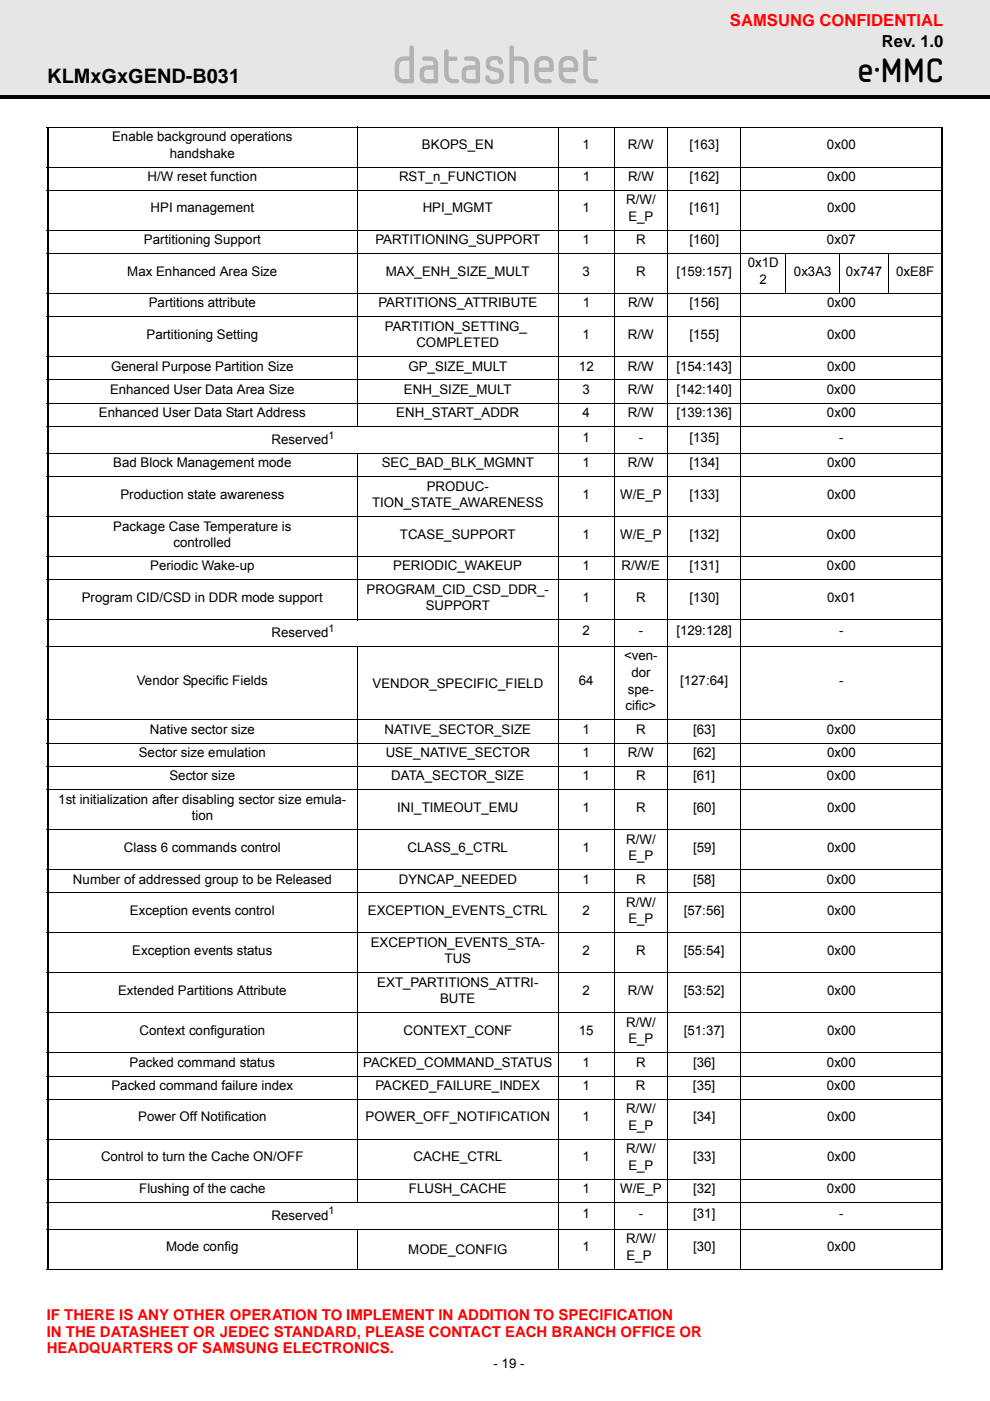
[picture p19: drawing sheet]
<svg xmlns="http://www.w3.org/2000/svg" width="210mm" height="297mm" viewBox="0 0 210 297" stroke-linecap="round" stroke-linejoin="round" font-family="sans-serif">
<defs><g id="words">
<text font-size="10.6" fill="#b3b3b3" x="83.1" y="17.6">datasheet</text>
<text font-size="7" x="181.7" y="17.4">e·MMC</text>
<text font-size="4.2" x="10" y="17.6">KLMxGxGEND-B031</text>
<text font-size="3.5" fill="#f00" x="154.8" y="5.5">SAMSUNG CONFIDENTIAL</text>
<text font-size="3.5" x="187" y="9.9">Rev. 1.0</text>
<g font-size="3.2" fill="#f00">
<text x="9.9" y="279.8">IF THERE IS ANY OTHER OPERATION TO IMPLEMENT IN ADDITION TO SPECIFICATION</text>
<text x="9.9" y="283.4">IN THE DATASHEET OR JEDEC STANDARD, PLEASE CONTACT EACH BRANCH OFFICE OR</text>
<text x="9.9" y="286.9">HEADQUARTERS OF SAMSUNG ELECTRONICS.</text>
</g>
<g font-size="2.8">
<text x="23.8" y="29.9">Enable background operations</text>
<text x="36" y="33.4">handshake</text>
<text x="89.5" y="31.6">BKOPS_EN</text>
<text x="123.5" y="31.6">1</text>
<text x="133.1" y="31.6">R/W</text>
<text x="146.2" y="31.6">[163]</text>
<text x="175.3" y="31.6">0x00</text>
<text x="31.3" y="38.4">H/W reset function</text>
<text x="84.6" y="38.4">RST_n_FUNCTION</text>
<text x="123.5" y="38.4">1</text>
<text x="133.2" y="38.4">R/W</text>
<text x="146.2" y="38.4">[162]</text>
<text x="175.4" y="38.4">0x00</text>
<text x="31.9" y="45">HPI management</text>
<text x="89.6" y="45">HPI_MGMT</text>
<text x="123.5" y="45">1</text>
<text x="132.8" y="43.3">R/W/</text>
<text x="133.2" y="46.8">E_P</text>
<text x="146.2" y="45">[161]</text>
<text x="175.3" y="45">0x00</text>
<text x="30.5" y="51.8">Partitioning Support</text>
<text x="79.6" y="51.8">PARTITIONING_SUPPORT</text>
<text x="123.5" y="51.8">1</text>
<text x="134.9" y="51.8">R</text>
<text x="146.2" y="51.8">[160]</text>
<text x="175.3" y="51.8">0x07</text>
<text x="27" y="58.5">Max Enhanced Area Size</text>
<text x="81.8" y="58.5">MAX_ENH_SIZE_MULT</text>
<text x="123.5" y="58.5">3</text>
<text x="134.9" y="58.5">R</text>
<text x="143.4" y="58.5">[159:157]</text>
<text x="158.5" y="56.7">0x1D</text>
<text x="168.3" y="58.5">0x3A3</text>
<text x="179.4" y="58.5">0x747</text>
<text x="190" y="58.5">0xE8F</text>
<text x="31.5" y="65.2">Partitions attribute</text>
<text x="80.2" y="65.2">PARTITIONS_ATTRIBUTE</text>
<text x="123.5" y="65.2">1</text>
<text x="133.2" y="65.2">R/W</text>
<text x="146.2" y="65.2">[156]</text>
<text x="161" y="60.2">2</text>
<text x="175.4" y="65.2">0x00</text>
<text x="31.1" y="71.9">Partitioning Setting</text>
<text x="81.6" y="70.1">PARTITION_SETTING_</text>
<text x="123.5" y="71.9">1</text>
<text x="133.1" y="71.9">R/W</text>
<text x="146.2" y="71.9">[155]</text>
<text x="175.4" y="71.9">0x00</text>
<text x="88.3" y="73.6">COMPLETED</text>
<text x="23.3" y="83.5">Enhanced User Data Area Size</text>
<text x="23.5" y="78.6">General Purpose Partition Size</text>
<text x="85.7" y="83.5">ENH_SIZE_MULT</text>
<text x="86.6" y="78.6">GP_SIZE_MULT</text>
<text x="122.8" y="78.6">12</text>
<text x="123.5" y="83.5">3</text>
<text x="133.1" y="83.5">R/W</text>
<text x="133.1" y="78.6">R/W</text>
<text x="143.4" y="83.5">[142:140]</text>
<text x="143.4" y="78.6">[154:143]</text>
<text x="175.3" y="83.5">0x00</text>
<text x="175.4" y="78.6">0x00</text>
<text x="21" y="88.4">Enhanced User Data Start Address</text>
<text x="84" y="88.4">ENH_START_ADDR</text>
<text x="123.5" y="88.4">4</text>
<text x="133.1" y="88.4">R/W</text>
<text x="143.4" y="88.4">[139:136]</text>
<text x="175.3" y="88.4">0x00</text>
<text x="57.6" y="94.1">Reserved</text>
<text x="123.5" y="93.8">1</text>
<text x="135.4" y="93.8">-</text>
<text x="146.2" y="93.8">[135]</text>
<text x="177.9" y="93.8">-</text>
<text x="24" y="99.1">Bad Block Management mode</text>
<text x="80.9" y="99.1">SEC_BAD_BLK_MGMNT</text>
<text x="123.5" y="99.1">1</text>
<text x="133.1" y="99.1">R/W</text>
<text x="146.2" y="99.1">[134]</text>
<text x="175.3" y="99.1">0x00</text>
<text x="25.5" y="105.8">Production state awareness</text>
<text x="78.9" y="107.5">TION_STATE_AWARENESS</text>
<text x="90.5" y="104">PRODUC-</text>
<text x="123.5" y="105.8">1</text>
<text x="131.5" y="105.8">W/E_P</text>
<text x="146.2" y="105.8">[133]</text>
<text x="175.3" y="105.8">0x00</text>
<text x="24" y="112.5">Package Case Temperature is</text>
<text x="36.8" y="116">controlled</text>
<text x="84.8" y="114.2">TCASE_SUPPORT</text>
<text x="123.5" y="114.2">1</text>
<text x="131.5" y="114.2">W/E_P</text>
<text x="146.2" y="114.2">[132]</text>
<text x="175.3" y="114.2">0x00</text>
<text x="31.8" y="120.9">Periodic Wake-up</text>
<text x="77.7" y="125.9">PROGRAM_CID_CSD_DDR_-</text>
<text x="83.4" y="120.9">PERIODIC_WAKEUP</text>
<text x="123.5" y="120.9">1</text>
<text x="131.8" y="120.9">R/W/E</text>
<text x="146.2" y="120.9">[131]</text>
<text x="175.3" y="120.9">0x00</text>
<text x="17.4" y="127.7">Program CID/CSD in DDR mode support</text>
<text x="90.3" y="129.4">SUPPORT</text>
<text x="123.5" y="127.7">1</text>
<text x="134.9" y="127.7">R</text>
<text x="146.2" y="127.7">[130]</text>
<text x="175.3" y="127.7">0x01</text>
<text x="57.6" y="135.1">Reserved</text>
<text x="123.5" y="134.7">2</text>
<text x="135.4" y="134.7">-</text>
<text x="143.4" y="134.7">[129:128]</text>
<text x="177.9" y="134.7">-</text>
<text x="132.3" y="140">&lt;ven-</text>
<text x="133.9" y="143.6">dor</text>
<text x="29" y="145.3">Vendor Specific Fields</text>
<text x="79" y="145.8">VENDOR_SPECIFIC_FIELD</text>
<text x="122.7" y="145.3">64</text>
<text x="133.1" y="147.1">spe-</text>
<text x="144.2" y="145.3">[127:64]</text>
<text x="177.9" y="145.3">-</text>
<text x="31.8" y="155.6">Native sector size</text>
<text x="81.5" y="155.6">NATIVE_SECTOR_SIZE</text>
<text x="123.5" y="155.6">1</text>
<text x="132.6" y="150.6">cific&gt;</text>
<text x="134.9" y="155.6">R</text>
<text x="147" y="155.6">[63]</text>
<text x="175.3" y="155.6">0x00</text>
<text x="29.4" y="160.5">Sector size emulation</text>
<text x="81.8" y="160.5">USE_NATIVE_SECTOR</text>
<text x="123.5" y="160.5">1</text>
<text x="133.1" y="160.5">R/W</text>
<text x="147" y="160.5">[62]</text>
<text x="175.3" y="160.5">0x00</text>
<text x="35.9" y="165.4">Sector size</text>
<text x="82.9" y="165.4">DATA_SECTOR_SIZE</text>
<text x="123.5" y="165.4">1</text>
<text x="134.9" y="165.4">R</text>
<text x="146.9" y="165.4">[61]</text>
<text x="175.3" y="165.4">0x00</text>
<text x="12.4" y="170.4">1st initialization after disabling sector size emula-</text>
<text x="40.6" y="173.9">tion</text>
<text x="84.2" y="172.1">INI_TIMEOUT_EMU</text>
<text x="123.5" y="172.1">1</text>
<text x="134.9" y="172.1">R</text>
<text x="147" y="172.1">[60]</text>
<text x="175.3" y="172.1">0x00</text>
<text x="132.8" y="178.9">R/W/</text>
<text x="26.3" y="180.6">Class 6 commands control</text>
<text x="86.4" y="180.6">CLASS_6_CTRL</text>
<text x="123.5" y="180.6">1</text>
<text x="133.2" y="182.4">E_P</text>
<text x="147" y="180.6">[59]</text>
<text x="175.3" y="180.6">0x00</text>
<text x="15.5" y="187.3">Number of addressed group to be Released</text>
<text x="84.5" y="187.3">DYNCAP_NEEDED</text>
<text x="123.5" y="187.3">1</text>
<text x="134.9" y="187.3">R</text>
<text x="147" y="187.3">[58]</text>
<text x="175.3" y="187.3">0x00</text>
<text x="27.6" y="194">Exception events control</text>
<text x="78" y="194">EXCEPTION_EVENTS_CTRL</text>
<text x="123.5" y="194">2</text>
<text x="132.8" y="192.3">R/W/</text>
<text x="133.2" y="195.8">E_P</text>
<text x="145" y="194">[57:56]</text>
<text x="175.4" y="194">0x00</text>
<text x="28" y="202.5">Exception events status</text>
<text x="78.6" y="200.7">EXCEPTION_EVENTS_STA-</text>
<text x="123.5" y="202.5">2</text>
<text x="134.9" y="202.5">R</text>
<text x="145" y="202.5">[55:54]</text>
<text x="175.4" y="202.5">0x00</text>
<text x="80" y="209.2">EXT_PARTITIONS_ATTRI-</text>
<text x="94.3" y="204.3">TUS</text>
<text x="25" y="210.9">Extended Partitions Attribute</text>
<text x="93.3" y="212.7">BUTE</text>
<text x="123.5" y="210.9">2</text>
<text x="133.1" y="210.9">R/W</text>
<text x="145" y="210.9">[53:52]</text>
<text x="175.4" y="210.9">0x00</text>
<text x="29.6" y="219.4">Context configuration</text>
<text x="85.6" y="219.4">CONTEXT_CONF</text>
<text x="122.7" y="219.4">15</text>
<text x="132.8" y="217.7">R/W/</text>
<text x="133.2" y="221.2">E_P</text>
<text x="145" y="219.4">[51:37]</text>
<text x="175.4" y="219.4">0x00</text>
<text x="27.5" y="226.1">Packed command status</text>
<text x="77" y="226.1">PACKED_COMMAND_STATUS</text>
<text x="123.5" y="226.1">1</text>
<text x="134.9" y="226.1">R</text>
<text x="146.9" y="226.1">[36]</text>
<text x="175.3" y="226.1">0x00</text>
<text x="23.6" y="231.1">Packed command failure index</text>
<text x="79.6" y="231.1">PACKED_FAILURE_INDEX</text>
<text x="123.5" y="231.1">1</text>
<text x="134.8" y="231.1">R</text>
<text x="146.9" y="231.1">[35]</text>
<text x="175.3" y="231.1">0x00</text>
<text x="29.3" y="237.8">Power Off Notification</text>
<text x="77.5" y="237.8">POWER_OFF_NOTIFICATION</text>
<text x="123.5" y="237.8">1</text>
<text x="132.8" y="236">R/W/</text>
<text x="133.2" y="239.5">E_P</text>
<text x="147" y="237.8">[34]</text>
<text x="175.3" y="237.8">0x00</text>
<text x="132.8" y="244.5">R/W/</text>
<text x="21.4" y="246.2">Control to turn the Cache ON/OFF</text>
<text x="87.7" y="246.2">CACHE_CTRL</text>
<text x="123.5" y="246.2">1</text>
<text x="133.2" y="248">E_P</text>
<text x="147" y="246.2">[33]</text>
<text x="175.3" y="246.2">0x00</text>
<text x="29.5" y="252.9">Flushing of the cache</text>
<text x="86.7" y="252.9">FLUSH_CACHE</text>
<text x="123.5" y="252.9">1</text>
<text x="131.5" y="252.9">W/E_P</text>
<text x="147" y="252.9">[32]</text>
<text x="175.3" y="252.9">0x00</text>
<text x="57.6" y="258.6">Reserved</text>
<text x="123.5" y="258.3">1</text>
<text x="132.8" y="263.6">R/W/</text>
<text x="135.4" y="258.3">-</text>
<text x="147" y="258.3">[31]</text>
<text x="177.9" y="258.3">-</text>
<text x="35.2" y="265.3">Mode config</text>
<text x="86.6" y="265.8">MODE_CONFIG</text>
<text x="123.5" y="265.3">1</text>
<text x="132.8" y="267.1">E_P</text>
<text x="147" y="265.3">[30]</text>
<text x="175.3" y="265.3">0x00</text>
<text x="104.6" y="290">- 19 -</text>
</g>
<g font-size="2.2">
<text x="69.7" y="93">1</text>
<text x="69.7" y="134">1</text>
<text x="69.7" y="257.5">1</text>
</g>
</g></defs>
<path d="M0 0h209.9v20.6h-209.9z" fill="#e6e6e6"/>
<path d="M0 20.3h209.9v.7h-209.9z" fill="#000"/>
<g fill="#fff">
<path d="M9.9 288.2h53.4v6.2h-53.4z"/>
<path d="M158 278.7h42.3v15.7h-42.3z"/>
</g>
<path d="M10.1 27v242M199.8 27v242" fill="none" stroke="#000" stroke-width=".36"/>
<g fill="none" stroke="#000" stroke-width=".21">
<path d="M9.9 26.9h190.1M9.9 35.4h190.1M75.7 26.9v63.6M118.4 26.9v242.3M130.2 26.9v242.3M141.6 26.9v242.3M157 26.9v242.3M9.9 40.3h190.1M9.9 48.8h190.1M9.9 53.7h190.1M166.6 53.7v8.6M178.1 53.7v8.6"/>
<path d="M188.3 53.7v8.6M9.9 62.2h190.1M9.9 67.2h190.1M9.9 75.6h190.1M9.9 80.6h190.1M9.9 85.5h190.1M9.9 90.4h190.1M9.9 96.1h190.1M75.7 96.1v35.4M9.9 101.1h190.1M9.9 109.5h190.1M9.9 118h190.1"/>
<path d="M9.9 122.9h190.1M9.9 131.4h190.1M9.9 137.1h190.1M75.7 137v118M9.9 152.6h190.1M9.9 157.6h190.1M9.9 162.5h190.1M9.9 167.4h190.1M9.9 175.9h190.1M9.9 184.4h190.1M9.9 189.3h190.1M9.9 197.8h190.1"/>
<path d="M9.9 206.2h190.1M9.9 214.7h190.1M9.9 223.2h190.1M9.9 228.1h190.1M9.9 233.1h190.1M9.9 241.5h190.1M9.9 250h190.1M9.9 254.9h190.1M9.9 260.6h190.1M9.9 269.1h190.1M75.7 260.5v8.7"/>
</g>
<use href="#words"/>
</svg>
